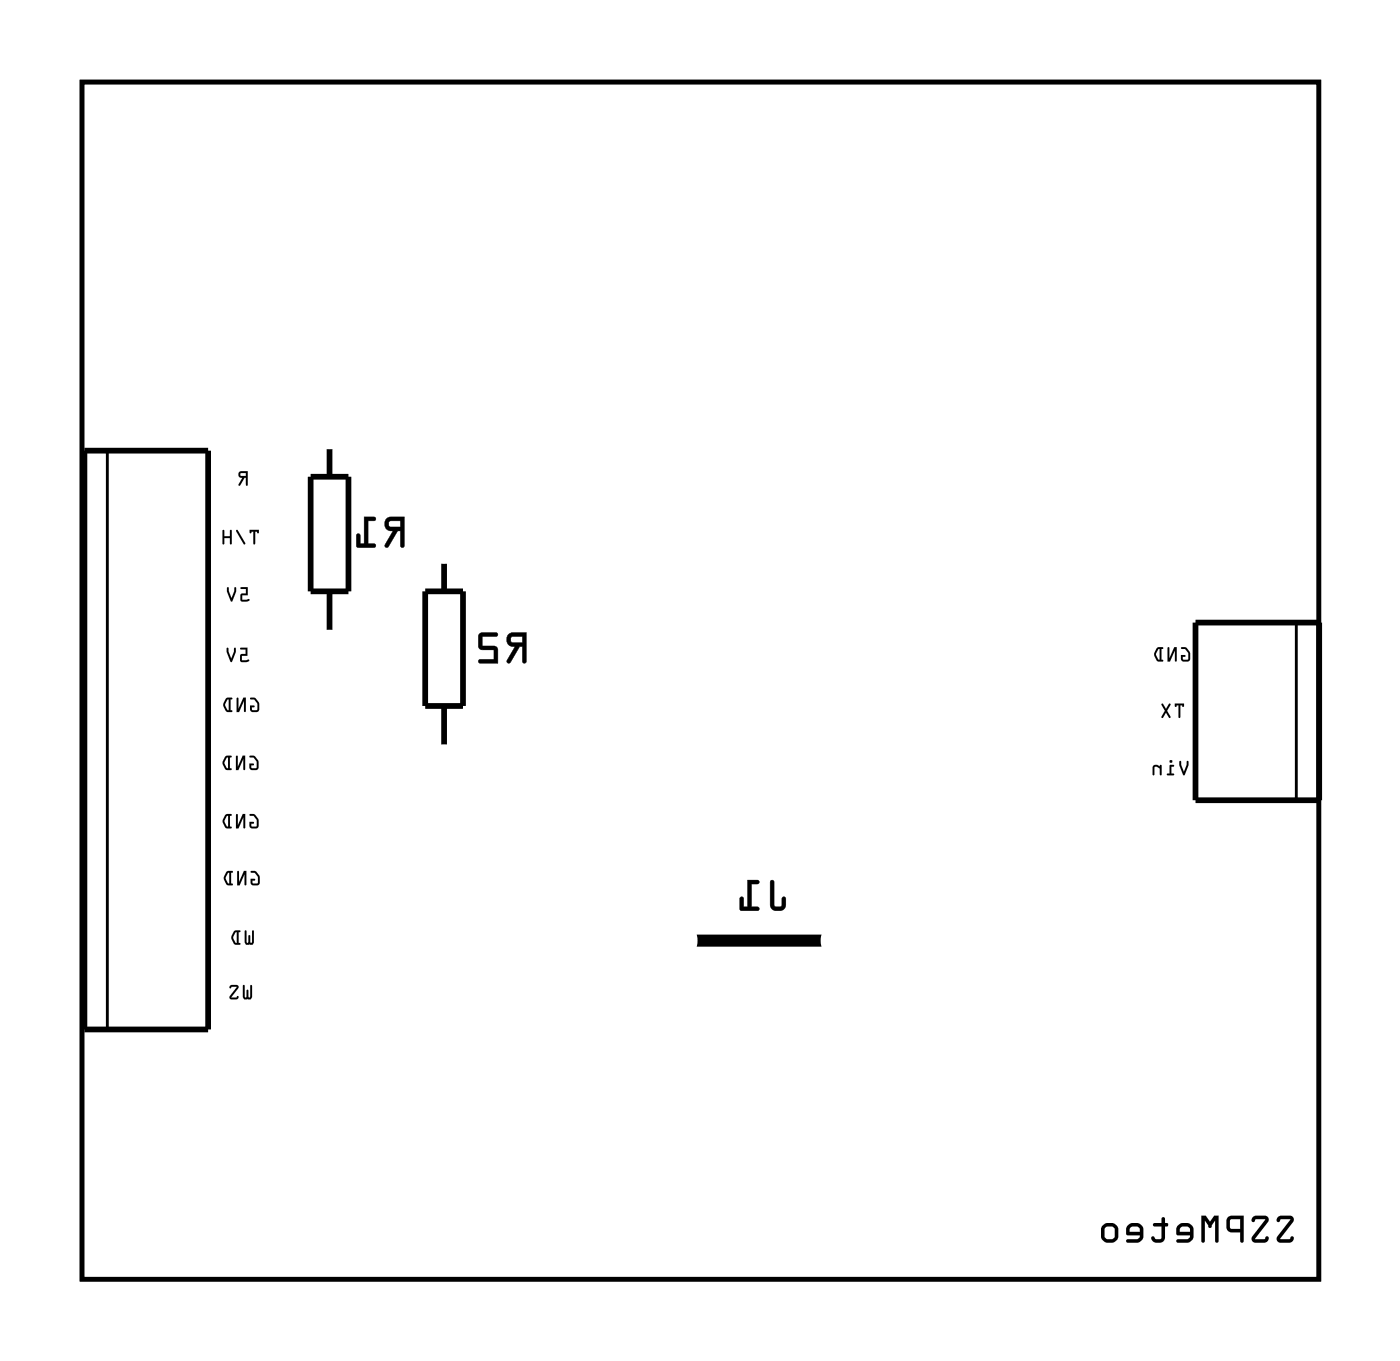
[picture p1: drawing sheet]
<svg xmlns="http://www.w3.org/2000/svg" width="62mm" height="60mm" viewBox="0 0 62 60" stroke-linecap="round" stroke-linejoin="round" font-family="sans-serif">
<path d="M3.6 3.6h54.9v53.1h-54.9z" fill="none" stroke="#000" stroke-width=".2"/>
<path d="M3.6 3.6h54.9v53.1h-54.9z" fill="none" stroke="#000" stroke-width=".04"/>
<path d="M3.7 20h5.5v25.6h-5.5zM14.6 19.8v1.3M13.8 21.1h1.7v5.1h-1.7zM14.6 26.2v1.8M18.9 26.2h1.6v5.1h-1.6zM19.7 24.9v1.3M19.7 31.3v1.8M53 27.6h5.5v7.9h-5.5z" fill="none" stroke="#000" stroke-width=".25"/>
<g fill="#000">
<path d="M10.6 20.9a.15 .15 0 0 0 0 .2 .15 .15 0 0 0 .2 .1l-.2 .3 .3-.3 .1 .3v-.6zM10.6 20.9h.4v.6l-.1-.3-.3 .3 .1-.3a.15 .15 0 0 1-.1-.1 .15 .15 0 0 1 0-.2zM10.7 21h.2v.1h-.2zM10.7 21v.1h.2v-.1z"/>
<path d="M10.6 20.9a.15 .15 0 0 0 0 .2 .15 .15 0 0 0 .1 .1l-.1 .3 .3-.3 .1 .3v-.6zM10.7 21h.2v.1h-.2z"/>
<path d="M10.7 28.7l.2 .1v.2h-.2v.3h.3v-.1l-.3 .1v-.2h.3v-.4zM10.7 28.7h.3v.4h-.3v.2l.3-.1v.1h-.3v-.3h.2v-.2h-.2zM10.1 28.7l-.1 .2 .3 .4 .2-.6h-.1l-.1 .5zM10.1 28.7l.2 .5 .1-.5h.1l-.2 .6-.3-.4z"/>
<path d="M10.7 28.7v.1h.2v.2h-.2v.3h.3v-.1l-.3 .1v-.2h.3v-.4zM10.1 28.7l-.1 .2 .3 .4 .2-.6h-.1l-.1 .5z"/>
<path d="M10.7 26l.2 .1v.2h-.2v.3h.3v-.1l-.3 .1v-.2h.3v-.4zM10.7 26h.3v.4h-.3v.2l.3-.1v.1h-.3v-.3h.2v-.2h-.2zM10.1 26v.2l.2 .5 .2-.7h-.1l-.1 .5zM10.1 26l.2 .5 .1-.5h.1l-.2 .7-.2-.5z"/>
<path d="M10.7 26v.1h.2v.2h-.2v.3h.3v-.1l-.3 .1v-.2h.3v-.4zM10.1 26v.2l.2 .5 .2-.7h-.1l-.1 .5z"/>
<path d="M11.1 33.5l.3 .2v.3h-.2l-.1-.1h.2l-.2-.1v.3h.3l.1-.4-.2-.2zM11.1 33.5h.2l.2 .2-.1 .4h-.3v-.3l.2 .1h-.2l.1 .1h.2v-.3zM10.5 33.5v.6h.1l.2-.5v.5l.1-.6h-.1l-.3 .5v-.5zM10.5 33.5v.5l.3-.5h.1l-.1 .6v-.5l-.2 .5h-.1zM10 33.5l-.1 .4 .1 .2h.3l-.1-.5 .1-.1zM10 33.5h.3l-.1 .1 .1 .5h-.3l-.1-.2zM10.1 33.6v.5l-.2-.3zM10.1 33.6l-.1 .2 .1 .3z"/>
<path d="M11.1 33.5l.3 .3-.1 .3-.2-.1 .2-.1-.2-.1v.3h.2h.2a.4 .4 0 0 0-.4-.6zM10.5 33.5v.6h.1l.2-.5v.5l.1-.6h-.1l-.3 .5v-.5zM10 33.5a.38 .38 0 0 0 0 .6h.3h-.1v-.5l.1-.1zM10.1 33.6v.5l-.1-.3z"/>
<path d="M11.1 36.1l.3 .2v.3h-.2l-.1-.1h.2l-.2-.1v.2l.3 .1 .1-.4-.2-.2zM11.1 36.1h.2l.2 .2-.1 .4-.3-.1v-.2l.2 .1h-.2l.1 .1h.2v-.3zM10.5 36.1v.6h.1l.2-.5 .1 .5v-.6h-.1l-.3 .5v-.5zM10.5 36.1v.5l.3-.5h.1v.6l-.1-.5-.2 .5h-.1zM10 36.1l-.1 .4 .1 .2h.3l-.1-.5 .1-.1zM10 36.1h.3l-.1 .1 .1 .5h-.3l-.1-.2zM10.1 36.2v.4l-.1-.2zM10.1 36.2l-.1 .2 .1 .2z"/>
<path d="M11.1 36.1l.3 .3-.1 .2h-.2l.2-.2h-.2v.3h.2l.2-.1a.4 .4 0 0 0-.4-.5zM10.5 36.1v.6h.1l.2-.5 .1 .5v-.6h-.1l-.3 .5v-.5zM10 36.1a.38 .38 0 0 0 0 .6h.3l-.1-.1v-.4l.1-.1zM10.1 36.2v.4l-.1-.2z"/>
<path d="M11.1 23.5v.1h.1l.1 .5v-.5h.2v-.1zM11.1 23.5h.4v.1h-.2v.5l-.1-.5h-.1zM10.5 23.5l.4 .6zM10.5 23.5l.4 .6zM9.9 23.5v.6v-.3h.3l.1 .3v-.6h-.1v.3h-.3v-.3zM9.9 23.5v.3h.3v-.3h.1v.6l-.1-.2h-.3v.2z"/>
<path d="M11.1 23.5v.1h.1l.1 .5v-.5h.2v-.1zM10.5 23.5l.4 .6zM9.9 23.5v.6v-.2h.3l.1 .2v-.6h-.1v.3h-.3v-.3z"/>
<path d="M11.1 30.9l.3 .3v.2l-.2 .1v-.1l.1-.1h-.2v.2l.3 .1 .1-.4-.2-.3zM11.1 30.9h.2l.2 .3-.1 .4-.3-.1v-.2h.2l-.1 .1v.1l.2-.1v-.2zM10.5 30.9v.7h.1l.2-.5 .1 .5v-.7h-.1l-.2 .5v-.4zM10.5 30.9l.1 .1v.4l.2-.5h.1v.7l-.1-.5-.2 .5h-.1zM10 31l-.1 .3 .1 .2 .3 .1-.1-.6 .1-.1zM10 31l.3-.1-.1 .1 .1 .6-.3-.1-.1-.2zM10.1 31v.5l-.1-.3zM10.1 31l-.1 .2 .1 .3z"/>
<path d="M11.1 30.9l.3 .3v.3h-.2l.1-.2h-.2v.2l.3 .1 .1-.1a.4 .4 0 0 0-.4-.6zM10.5 30.9v.7h.1l.2-.5 .1 .5v-.7h-.1l-.2 .5v-.4zM10 31a.38 .38 0 0 0 0 .5h.3h-.1v-.5l.1-.1zM10.1 31v.5l-.1-.3z"/>
<path d="M11.1 38.6l.3 .2v.3l-.2 .1v-.2h.1h-.2v.2h.3l.1-.4-.2-.2zM11.1 38.6h.2l.2 .2-.1 .4h-.3v-.3l.2 .1h-.1v.2l.2-.1v-.3zM10.5 38.6v.6h.1l.2-.5 .1 .5v-.6h-.1l-.2 .5v-.5zM10.5 38.6h.1v.5l.2-.5h.1v.6l-.1-.5-.2 .5h-.1zM10 38.6l-.1 .4 .2 .2h.2l-.1-.5 .1-.1zM10 38.6h.3v.1v.5h-.2l-.2-.2zM10.1 38.7l.1 .5-.2-.3zM10.1 38.7l-.1 .2 .2 .3z"/>
<path d="M11.1 38.6l.3 .3v.3l-.2-.1 .1-.1h-.2v.2h.3h.1a.4 .4 0 0 0-.3-.6zM10.5 38.6v.6h.1l.2-.5 .1 .5v-.6h-.1l-.2 .5v-.5zM10 38.6a.38 .38 0 0 0 0 .6h.3v-.5v-.1zM10.1 38.7l.1 .5-.2-.3z"/>
<path d="M17.1 23a.32 .32 0 0 0 0 .4 .32 .32 0 0 0 .3 .1l-.3 .7 .1 .1 .4-.8h.2v.7l.1 .1v-1.4zM17.3 23.1h.5v.3l-.5-.1zM16.1 22.9v1.2h-.1v-.4h-.1l-.1 .5 .8 .1v-.2h-.3v-1h.3l.1-.1z"/>
<path d="M17.1 23a.32 .32 0 0 0 0 .4 .32 .32 0 0 0 .3 .1l-.3 .6a.1 .1 0 0 0 0 .2 .1 .1 0 0 0 .1-.1l.4-.7h.2l-.1 .7a.1 .1 0 0 0 .1 .1 .1 .1 0 0 0 .1-.1v-1.3h-.6zM17.1 23l.8-.1v1.4l-.1-.1v-.7h-.2l-.4 .7h-.1l.3-.7a.31 .31 0 0 1-.3-.1 .31 .31 0 0 1 0-.4zM17.3 23.1h.5v.3l-.5-.1zM17.3 23.1v.3h.5v-.3zM16.1 22.9v1.2h-.1v-.4a.1 .1 0 0 0-.1-.1 .1 .1 0 0 0-.1 .1v.6h.8a.1 .1 0 0 0 .1-.1 .1 .1 0 0 0-.1-.1h-.3v-1h.3a.1 .1 0 0 0 .1-.1 .1 .1 0 0 0-.1-.1zM16.1 22.9l.6 .1-.1 .1h-.3v1h.3v.2l-.8-.1 .1-.5h.1v.4h.2z"/>
<path d="M22.6 28.1a.32 .32 0 0 0-.1 .4 .32 .32 0 0 0 .3 .2l-.3 .6 .1 .1 .4-.7h.2v.6l.1 .1v-1.4zM22.7 28.2h.5v.3h-.5zM21.3 28.1l-.1 .6 .2 .1h.5v.4h-.6l-.1 .1 .9 .1-.1-.7-.6-.1v-.4h.6l.1-.1z"/>
<path d="M22.5 28.1a.32 .32 0 0 0 0 .4 .32 .32 0 0 0 .3 .2l-.3 .6a.1 .1 0 0 0 0 .1 .1 .1 0 0 0 .1 0l.4-.7h.2v.6a.1 .1 0 0 0 .1 .1 .1 .1 0 0 0 .1-.1v-1.3h-.7zM22.6 28.1l.7-.1v1.4l-.1-.1v-.6h-.2l-.4 .7-.1-.1 .4-.6a.31 .31 0 0 1-.4-.2 .31 .31 0 0 1 .1-.4zM22.7 28.2h.5v.3h-.5zM22.7 28.2v.3h.5v-.3zM21.3 28.1v.7h.6v.4h-.6a.1 .1 0 0 0-.1 .1 .1 .1 0 0 0 .1 .1h.8l-.1-.7-.6-.1v-.4h.6a.1 .1 0 0 0 .1-.1 .1 .1 0 0 0-.1-.1zM21.3 28.1h.8l-.1 .1h-.6v.4l.6 .1 .1 .7-.9-.1 .1-.1h.6v-.4h-.5l-.2-.1z"/>
<path d="M52.1 31.2v.1h.2v.5v-.5h.2v-.1zM52.1 31.2h.4v.1h-.2v.5v-.5h-.2zM51.5 31.2l.2 .3-.2 .3 .2-.2 .2 .2-.1-.3 .1-.3-.2 .2zM51.5 31.2l.2 .2 .2-.2-.1 .3 .1 .3-.2-.2-.2 .2 .2-.3z"/>
<path d="M52.1 31.2v.1h.2v.5v-.5h.2v-.1zM51.5 31.2l.2 .3-.2 .3 .2-.2 .2 .2-.1-.3 .1-.3-.2 .2z"/>
<path d="M52.3 33.7v.2l.2 .5 .2-.6h-.1l-.1 .4zM52.3 33.7l.2 .5 .1-.4h.1l-.2 .6-.2-.5zM51.9 33.9v.4h-.2l.3 .1-.1-.1v-.3l.2-.1zM51.9 33.9h.2l-.1 .1v.3h.1l-.1 .1-.3-.1h.2zM51.9 33.8a.06 .06 0 0 0 .1 0 .06 .06 0 0 0-.1 0zM51.9 33.7a.07 .07 0 0 1 .1 0 .07 .07 0 0 1-.1 0zM51.2 33.9l-.1 .5 .1-.4 .2 .1v.2l.1 .1v-.5zM51.2 33.9h.3v.5l-.1-.1v-.2l-.1-.1h-.1v.3l-.1 .1z"/>
<path d="M52.3 33.7v.2l.2 .5 .2-.6h-.1l-.1 .4zM51.9 33.9v.4h-.2l.3 .1 .1-.1h-.1v-.3l.1-.1zM51.9 33.8a.07 .07 0 0 0 .1 0 .07 .07 0 0 0-.1 0zM51.2 33.9l-.1 .5 .1-.1v-.3l.2 .1v.2l.1 .1v-.5z"/>
<path d="M52.4 28.7l.3 .2v.3h-.2v-.1h.1l-.2-.1v.2l.3 .1 .1-.4-.2-.2zM52.4 28.7h.2l.2 .2-.1 .4-.3-.1v-.2l.2 .1h-.1v.1h.2v-.3zM51.8 28.7v.6h.1l.2-.5 .1 .5v-.6h-.1l-.2 .5v-.5zM51.8 28.7h.1v.5l.2-.5h.1v.6l-.1-.5-.2 .5h-.1zM51.3 28.7l-.1 .4 .1 .2h.3l-.1-.5 .1-.1zM51.3 28.7h.3l-.1 .1 .1 .5h-.3l-.1-.2zM51.4 28.8v.4l-.1-.2zM51.4 28.8l-.1 .2 .1 .2z"/>
<path d="M52.4 28.7l.3 .3v.2h-.2l.1-.2h-.2v.3h.3l.1-.1a.4 .4 0 0 0-.4-.5zM51.8 28.7v.6h.1l.2-.5 .1 .5v-.6h-.1l-.2 .5v-.5zM51.3 28.7a.38 .38 0 0 0 0 .6h.3l-.1-.1v-.4l.1-.1zM51.4 28.8v.4l-.1-.2z"/>
<path d="M10.8 43.7v.5v.1h.3l.1-.6h-.1v.5h-.1v-.3l-.1 .3v-.5zM10.8 43.7h.1v.5l.1-.3v.3h.1v-.5h.1l-.1 .6h-.3v-.1zM10.2 43.7v.1h.3l-.3 .4 .3 .1 .1-.2-.3 .1 .3-.5zM10.2 43.7h.4l-.3 .5 .3-.1-.1 .2-.3-.1 .3-.4h-.3z"/>
<path d="M10.8 43.7v.5v.1h.3l.1-.6h-.1v.5h-.1v-.3l-.1 .3v-.5zM10.2 43.7v.1h.3l-.3 .4 .3 .1 .1-.2-.3 .1 .3-.5z"/>
<path d="M10.9 41.2v.6v.1h.3l.1-.6h-.1v.5h-.1v-.4l-.1 .4-.1-.5zM10.9 41.2v.1l.1 .5 .1-.4v.4h.1v-.5h.1l-.1 .6h-.3v-.1zM10.4 41.3l-.1 .3 .1 .3h.2v-.6h.1zM10.4 41.3h.3h-.1v.6h-.2l-.1-.3zM10.4 41.3l.1 .5-.2-.2zM10.5 41.3l-.2 .3 .2 .2z"/>
<path d="M10.9 41.2v.6v.1h.3l.1-.6h-.1v.5h-.1v-.4l-.1 .4-.1-.5zM10.4 41.3a.38 .38 0 0 0 0 .5h.3h-.1v-.5h.1zM10.4 41.3l.1 .5-.2-.2z"/>
<path d="M34.2 39v1.1a.36 .36 0 0 0 .3 .3 .36 .36 0 0 0 .4-.3l-.1-.3v-.1l-.1 .1-.1 .4-.3-.1v-1zM33.2 39v1.2h-.2v-.4h-.1l-.1 .5 .8 .1v-.2h-.3v-1h.3l.1-.1z"/>
<path d="M34.2 39l-.1 1.1a.37 .37 0 0 0 .4 .3 .37 .37 0 0 0 .4-.3v-.3a.1 .1 0 0 0-.1-.1 .1 .1 0 0 0-.1 .1l-.1 .4h-.2l-.1-1.1zM34.2 39l.1 .1v1l.4 .1 .1-.4v.3a.35 .35 0 0 1-.3 .3 .35 .35 0 0 1-.3-.3zM33.1 39l.1 1.2h-.2v-.4a.1 .1 0 0 0-.1-.1 .1 .1 0 0 0-.1 .1v.6h.8a.1 .1 0 0 0 .1-.1 .1 .1 0 0 0-.1-.1h-.3v-1h.3a.1 .1 0 0 0 .1-.1 .1 .1 0 0 0-.1-.1zM33.2 39l.5 .1-.1 .1h-.3v1h.3v.2l-.8-.1 .1-.5h.1v.4h.2z"/>
<path d="M56.7 53.9v.3l.1-.2 .4 .1-.5 .7-.1 .2 .2 .1h.5l.1-.1-.1-.2-.1 .1h-.4l.5-.7 .1-.2-.2-.1zM56.7 53.9h.5l.2 .1-.1 .2-.5 .7h.4l.1-.1 .1 .2-.1 .1h-.5l-.2-.1 .1-.2 .5-.7-.4-.1-.1 .2zM55.6 53.9v.3l.1-.2 .4 .1-.6 .7v.2l.2 .1h.4l.2-.1-.1-.2-.1 .1h-.4l.5-.7 .1-.2-.2-.1zM55.6 53.9h.5l.2 .1-.1 .2-.5 .7h.4l.1-.1 .1 .2-.2 .1h-.4l-.2-.1v-.2l.6-.7-.4-.1-.1 .2zM54.5 54l-.1 .5 .1 .1h.5v.4l.1 .1 .1-1.2zM54.5 54l.7-.1-.1 1.2-.1-.1v-.4h-.5l-.1-.1zM54.6 54.1l.4-.1v.5l-.4-.1zM54.6 54.1v.3l.4 .1v-.5zM53.3 53.9v1.1l.1 .1v-.1v-.9l.3 .3 .2-.3v.9l.1 .1v-1.2h-.1l-.2 .3-.2-.3zM53.3 53.9h.2l.2 .3 .1-.3h.2v1.2l-.1-.1v-.9l-.2 .3-.3-.3v.9v.1l-.1-.1zM52.2 54.3v.4l.6 .1-.1 .1h-.5v.2l.6-.1 .1-.2v-.5l-.3-.1zM52.2 54.3l.4-.1 .3 .1v.5l-.1 .2-.6 .1v-.2h.5l.1-.1-.6-.1zM52.4 54.4h.3l.1 .2h-.5zM52.4 54.4l-.1 .2h.5l-.1-.2zM51.2 54.2v.2h.3v.5h-.2l-.2-.1v.1a.32 .32 0 0 0 .3 .2 .32 .32 0 0 0 .3-.2v-.5l.1-.1-.1-.1-.1-.2h-.1v.2zM51.2 54.2h.3v-.2h.1l.1 .2 .1 .1-.1 .1v.5a.3 .3 0 0 1-.3 .2 .3 .3 0 0 1-.3-.3l.2 .1h.2v-.5h-.3zM50 54.3v.4l.6 .1-.2 .1h-.4v.2l.6-.1 .1-.2v-.5l-.3-.1zM50 54.3l.4-.1 .3 .1v.5l-.1 .2-.6 .1v-.2h.4l.2-.1-.6-.1zM50.1 54.4h.4l.1 .2h-.5zM50.1 54.4v.2h.5l-.1-.2zM48.8 54.6a.44 .44 0 0 0 .8 0 .44 .44 0 0 0-.8 0zM48.8 54.6a.44 .44 0 0 1 .8 0 .44 .44 0 0 1-.8 0zM49 54.4h.3l.1 .1v.3v.1h-.3l-.1-.1zM49 54.4v.4l.1 .1h.3v-.1v-.3l-.1-.1z"/>
<path d="M56.7 53.9v.3l.1-.2 .4 .1-.5 .7-.1 .2 .2 .1h.5l.1-.1-.1-.2-.1 .1h-.4l.5-.7 .1-.2-.2-.1zM55.6 53.9v.3l.1-.2 .4 .1-.6 .7v.2l.2 .1h.4l.2-.1-.1-.2-.1 .1h-.4l.5-.7 .1-.2-.2-.1zM54.5 54l-.1 .5 .1 .1h.5v.4l.1 .1 .1-1.2zM54.6 54.1l.4-.1v.5l-.4-.1zM53.3 53.9v1.1l.1 .1v-.1v-.9l.3 .3 .2-.3v.9l.1 .1v-1.2h-.1l-.2 .3-.2-.3zM52.2 54.3v.4l.6 .1-.1 .1h-.5v.2l.6-.1 .1-.2v-.5l-.3-.1zM52.4 54.4h.3l.1 .2h-.5zM51.2 54.2v.2h.3v.5h-.2l-.1-.1h-.1a.31 .31 0 0 0 .3 .3 .31 .31 0 0 0 .3-.2v-.5l.1-.1-.1-.1-.1-.2h-.1v.2zM50 54.3v.4l.6 .1-.2 .1h-.4v.2l.6-.1 .1-.2v-.5l-.3-.1zM50.1 54.4h.4l.1 .2h-.5zM48.8 54.6a.44 .44 0 0 0 .8 0 .44 .44 0 0 0-.8 0zM49 54.4h.3l.1 .1v.3v.1h-.3l-.1-.1z"/>
</g>
<path d="M30.8 41.7h5.7" fill="none" stroke="#000" stroke-width=".53"/>
<path d="M4.8 20v25.6M57.5 27.6v7.9" fill="none" stroke="#000" stroke-width=".13"/>
<circle cx="19.7" cy="34.1" r=".7" fill="#fff"/>
<circle cx="19.7" cy="34.1" r=".7" fill="none" stroke="#fff" stroke-width=".76" stroke-linecap="butt"/>
<circle cx="19.7" cy="23.9" r=".7" fill="#fff"/>
<circle cx="19.7" cy="23.9" r=".7" fill="none" stroke="#fff" stroke-width=".76" stroke-linecap="butt"/>
<circle cx="14.6" cy="29" r=".7" fill="#fff"/>
<circle cx="14.6" cy="29" r=".7" fill="none" stroke="#fff" stroke-width=".76" stroke-linecap="butt"/>
<circle cx="14.6" cy="18.8" r=".7" fill="#fff"/>
<circle cx="14.6" cy="18.8" r=".7" fill="none" stroke="#fff" stroke-width=".76" stroke-linecap="butt"/>
<circle cx="37.5" cy="41.7" r=".7" fill="#fff"/>
<circle cx="37.5" cy="41.7" r=".7" fill="none" stroke="#fff" stroke-width=".76" stroke-linecap="butt"/>
<circle cx="29.9" cy="41.7" r=".7" fill="#fff"/>
<circle cx="29.9" cy="41.7" r=".7" fill="none" stroke="#fff" stroke-width=".76" stroke-linecap="butt"/>
<circle cx="19.7" cy="54.4" r=".66" fill="#fff"/>
<circle cx="19.7" cy="54.4" r=".66" fill="none" stroke="#fff" stroke-width=".25"/>
<circle cx="17.2" cy="54.4" r=".66" fill="#fff"/>
<circle cx="17.2" cy="54.4" r=".66" fill="none" stroke="#fff" stroke-width=".25"/>
<circle cx="14.6" cy="54.4" r=".66" fill="#fff"/>
<circle cx="14.6" cy="54.4" r=".66" fill="none" stroke="#fff" stroke-width=".25"/>
<circle cx="12.1" cy="54.4" r=".66" fill="#fff"/>
<circle cx="12.1" cy="54.4" r=".66" fill="none" stroke="#fff" stroke-width=".25"/>
<circle cx="9.5" cy="54.4" r=".66" fill="#fff"/>
<circle cx="9.5" cy="54.4" r=".66" fill="none" stroke="#fff" stroke-width=".25"/>
<circle cx="31.4" cy="6.1" r=".66" fill="#fff"/>
<circle cx="31.4" cy="6.1" r=".66" fill="none" stroke="#fff" stroke-width=".25"/>
<circle cx="33.9" cy="6.1" r=".66" fill="#fff"/>
<circle cx="33.9" cy="6.1" r=".66" fill="none" stroke="#fff" stroke-width=".25"/>
<circle cx="36.5" cy="6.1" r=".66" fill="#fff"/>
<circle cx="36.5" cy="6.1" r=".66" fill="none" stroke="#fff" stroke-width=".25"/>
<circle cx="39" cy="6.1" r=".66" fill="#fff"/>
<circle cx="39" cy="6.1" r=".66" fill="none" stroke="#fff" stroke-width=".25"/>
<circle cx="41.5" cy="6.1" r=".66" fill="#fff"/>
<circle cx="41.5" cy="6.1" r=".66" fill="none" stroke="#fff" stroke-width=".25"/>
<circle cx="44.1" cy="6.1" r=".66" fill="#fff"/>
<circle cx="44.1" cy="6.1" r=".66" fill="none" stroke="#fff" stroke-width=".25"/>
<circle cx="46.6" cy="6.1" r=".66" fill="#fff"/>
<circle cx="46.6" cy="6.1" r=".66" fill="none" stroke="#fff" stroke-width=".25"/>
<circle cx="49.2" cy="6.1" r=".66" fill="#fff"/>
<circle cx="49.2" cy="6.1" r=".66" fill="none" stroke="#fff" stroke-width=".25"/>
<circle cx="51.7" cy="6.1" r=".66" fill="#fff"/>
<circle cx="51.7" cy="6.1" r=".66" fill="none" stroke="#fff" stroke-width=".25"/>
<circle cx="54.2" cy="6.1" r=".66" fill="#fff"/>
<circle cx="54.2" cy="6.1" r=".66" fill="none" stroke="#fff" stroke-width=".25"/>
<circle cx="9.5" cy="6.1" r=".66" fill="#fff"/>
<circle cx="9.5" cy="6.1" r=".66" fill="none" stroke="#fff" stroke-width=".25"/>
<circle cx="12.1" cy="6.1" r=".66" fill="#fff"/>
<circle cx="12.1" cy="6.1" r=".66" fill="none" stroke="#fff" stroke-width=".25"/>
<circle cx="14.6" cy="6.1" r=".66" fill="#fff"/>
<circle cx="14.6" cy="6.1" r=".66" fill="none" stroke="#fff" stroke-width=".25"/>
<circle cx="17.2" cy="6.1" r=".66" fill="#fff"/>
<circle cx="17.2" cy="6.1" r=".66" fill="none" stroke="#fff" stroke-width=".25"/>
<circle cx="19.7" cy="6.1" r=".66" fill="#fff"/>
<circle cx="19.7" cy="6.1" r=".66" fill="none" stroke="#fff" stroke-width=".25"/>
<circle cx="22.2" cy="6.1" r=".66" fill="#fff"/>
<circle cx="22.2" cy="6.1" r=".66" fill="none" stroke="#fff" stroke-width=".25"/>
<circle cx="24.8" cy="6.1" r=".66" fill="#fff"/>
<circle cx="24.8" cy="6.1" r=".66" fill="none" stroke="#fff" stroke-width=".25"/>
<circle cx="27.3" cy="6.1" r=".66" fill="#fff"/>
<circle cx="27.3" cy="6.1" r=".66" fill="none" stroke="#fff" stroke-width=".25"/>
<circle cx="42.6" cy="54.4" r=".66" fill="#fff"/>
<circle cx="42.6" cy="54.4" r=".66" fill="none" stroke="#fff" stroke-width=".25"/>
<circle cx="45.1" cy="54.4" r=".66" fill="#fff"/>
<circle cx="45.1" cy="54.4" r=".66" fill="none" stroke="#fff" stroke-width=".25"/>
<circle cx="40" cy="54.4" r=".66" fill="#fff"/>
<circle cx="40" cy="54.4" r=".66" fill="none" stroke="#fff" stroke-width=".25"/>
<circle cx="37.5" cy="54.4" r=".66" fill="#fff"/>
<circle cx="37.5" cy="54.4" r=".66" fill="none" stroke="#fff" stroke-width=".25"/>
<circle cx="34.9" cy="54.4" r=".66" fill="#fff"/>
<circle cx="34.9" cy="54.4" r=".66" fill="none" stroke="#fff" stroke-width=".25"/>
<circle cx="32.4" cy="54.4" r=".66" fill="#fff"/>
<circle cx="32.4" cy="54.4" r=".66" fill="none" stroke="#fff" stroke-width=".25"/>
<circle cx="29.9" cy="54.4" r=".66" fill="#fff"/>
<circle cx="29.9" cy="54.4" r=".66" fill="none" stroke="#fff" stroke-width=".25"/>
<circle cx="27.3" cy="54.4" r=".66" fill="#fff"/>
<circle cx="27.3" cy="54.4" r=".66" fill="none" stroke="#fff" stroke-width=".25"/>
<circle cx="22.2" cy="54.4" r=".66" fill="#fff"/>
<circle cx="22.2" cy="54.4" r=".66" fill="none" stroke="#fff" stroke-width=".25"/>
<path d="M6.4 20.8h1.2v1.2h-1.2z" fill="#fff"/>
<path d="M6.4 20.8h1.2v1.2h-1.2z" fill="none" stroke="#fff" stroke-width=".76" stroke-linecap="butt"/>
<circle cx="7" cy="21.4" r=".6" fill="#fff"/>
<circle cx="7" cy="21.4" r=".6" fill="none" stroke="#fff" stroke-width=".76" stroke-linecap="butt"/>
<circle cx="7" cy="23.9" r=".6" fill="#fff"/>
<circle cx="7" cy="23.9" r=".6" fill="none" stroke="#fff" stroke-width=".76" stroke-linecap="butt"/>
<circle cx="7" cy="26.5" r=".6" fill="#fff"/>
<circle cx="7" cy="26.5" r=".6" fill="none" stroke="#fff" stroke-width=".76" stroke-linecap="butt"/>
<circle cx="7" cy="29" r=".6" fill="#fff"/>
<circle cx="7" cy="29" r=".6" fill="none" stroke="#fff" stroke-width=".76" stroke-linecap="butt"/>
<circle cx="7" cy="31.5" r=".6" fill="#fff"/>
<circle cx="7" cy="31.5" r=".6" fill="none" stroke="#fff" stroke-width=".76" stroke-linecap="butt"/>
<circle cx="7" cy="34.1" r=".6" fill="#fff"/>
<circle cx="7" cy="34.1" r=".6" fill="none" stroke="#fff" stroke-width=".76" stroke-linecap="butt"/>
<circle cx="7" cy="36.6" r=".6" fill="#fff"/>
<circle cx="7" cy="36.6" r=".6" fill="none" stroke="#fff" stroke-width=".76" stroke-linecap="butt"/>
<circle cx="7" cy="39.2" r=".6" fill="#fff"/>
<circle cx="7" cy="39.2" r=".6" fill="none" stroke="#fff" stroke-width=".76" stroke-linecap="butt"/>
<circle cx="7" cy="41.7" r=".6" fill="#fff"/>
<circle cx="7" cy="41.7" r=".6" fill="none" stroke="#fff" stroke-width=".76" stroke-linecap="butt"/>
<circle cx="7" cy="44.2" r=".6" fill="#fff"/>
<circle cx="7" cy="44.2" r=".6" fill="none" stroke="#fff" stroke-width=".76" stroke-linecap="butt"/>
<path d="M54.7 33.5h1.2v1.2h-1.2z" fill="#fff"/>
<path d="M54.7 33.5h1.2v1.2h-1.2z" fill="none" stroke="#fff" stroke-width=".76" stroke-linecap="butt"/>
<circle cx="55.3" cy="34.1" r=".6" fill="#fff"/>
<circle cx="55.3" cy="34.1" r=".6" fill="none" stroke="#fff" stroke-width=".76" stroke-linecap="butt"/>
<circle cx="55.3" cy="31.5" r=".6" fill="#fff"/>
<circle cx="55.3" cy="31.5" r=".6" fill="none" stroke="#fff" stroke-width=".76" stroke-linecap="butt"/>
<circle cx="55.3" cy="29" r=".6" fill="#fff"/>
<circle cx="55.3" cy="29" r=".6" fill="none" stroke="#fff" stroke-width=".76" stroke-linecap="butt"/>
</svg>
